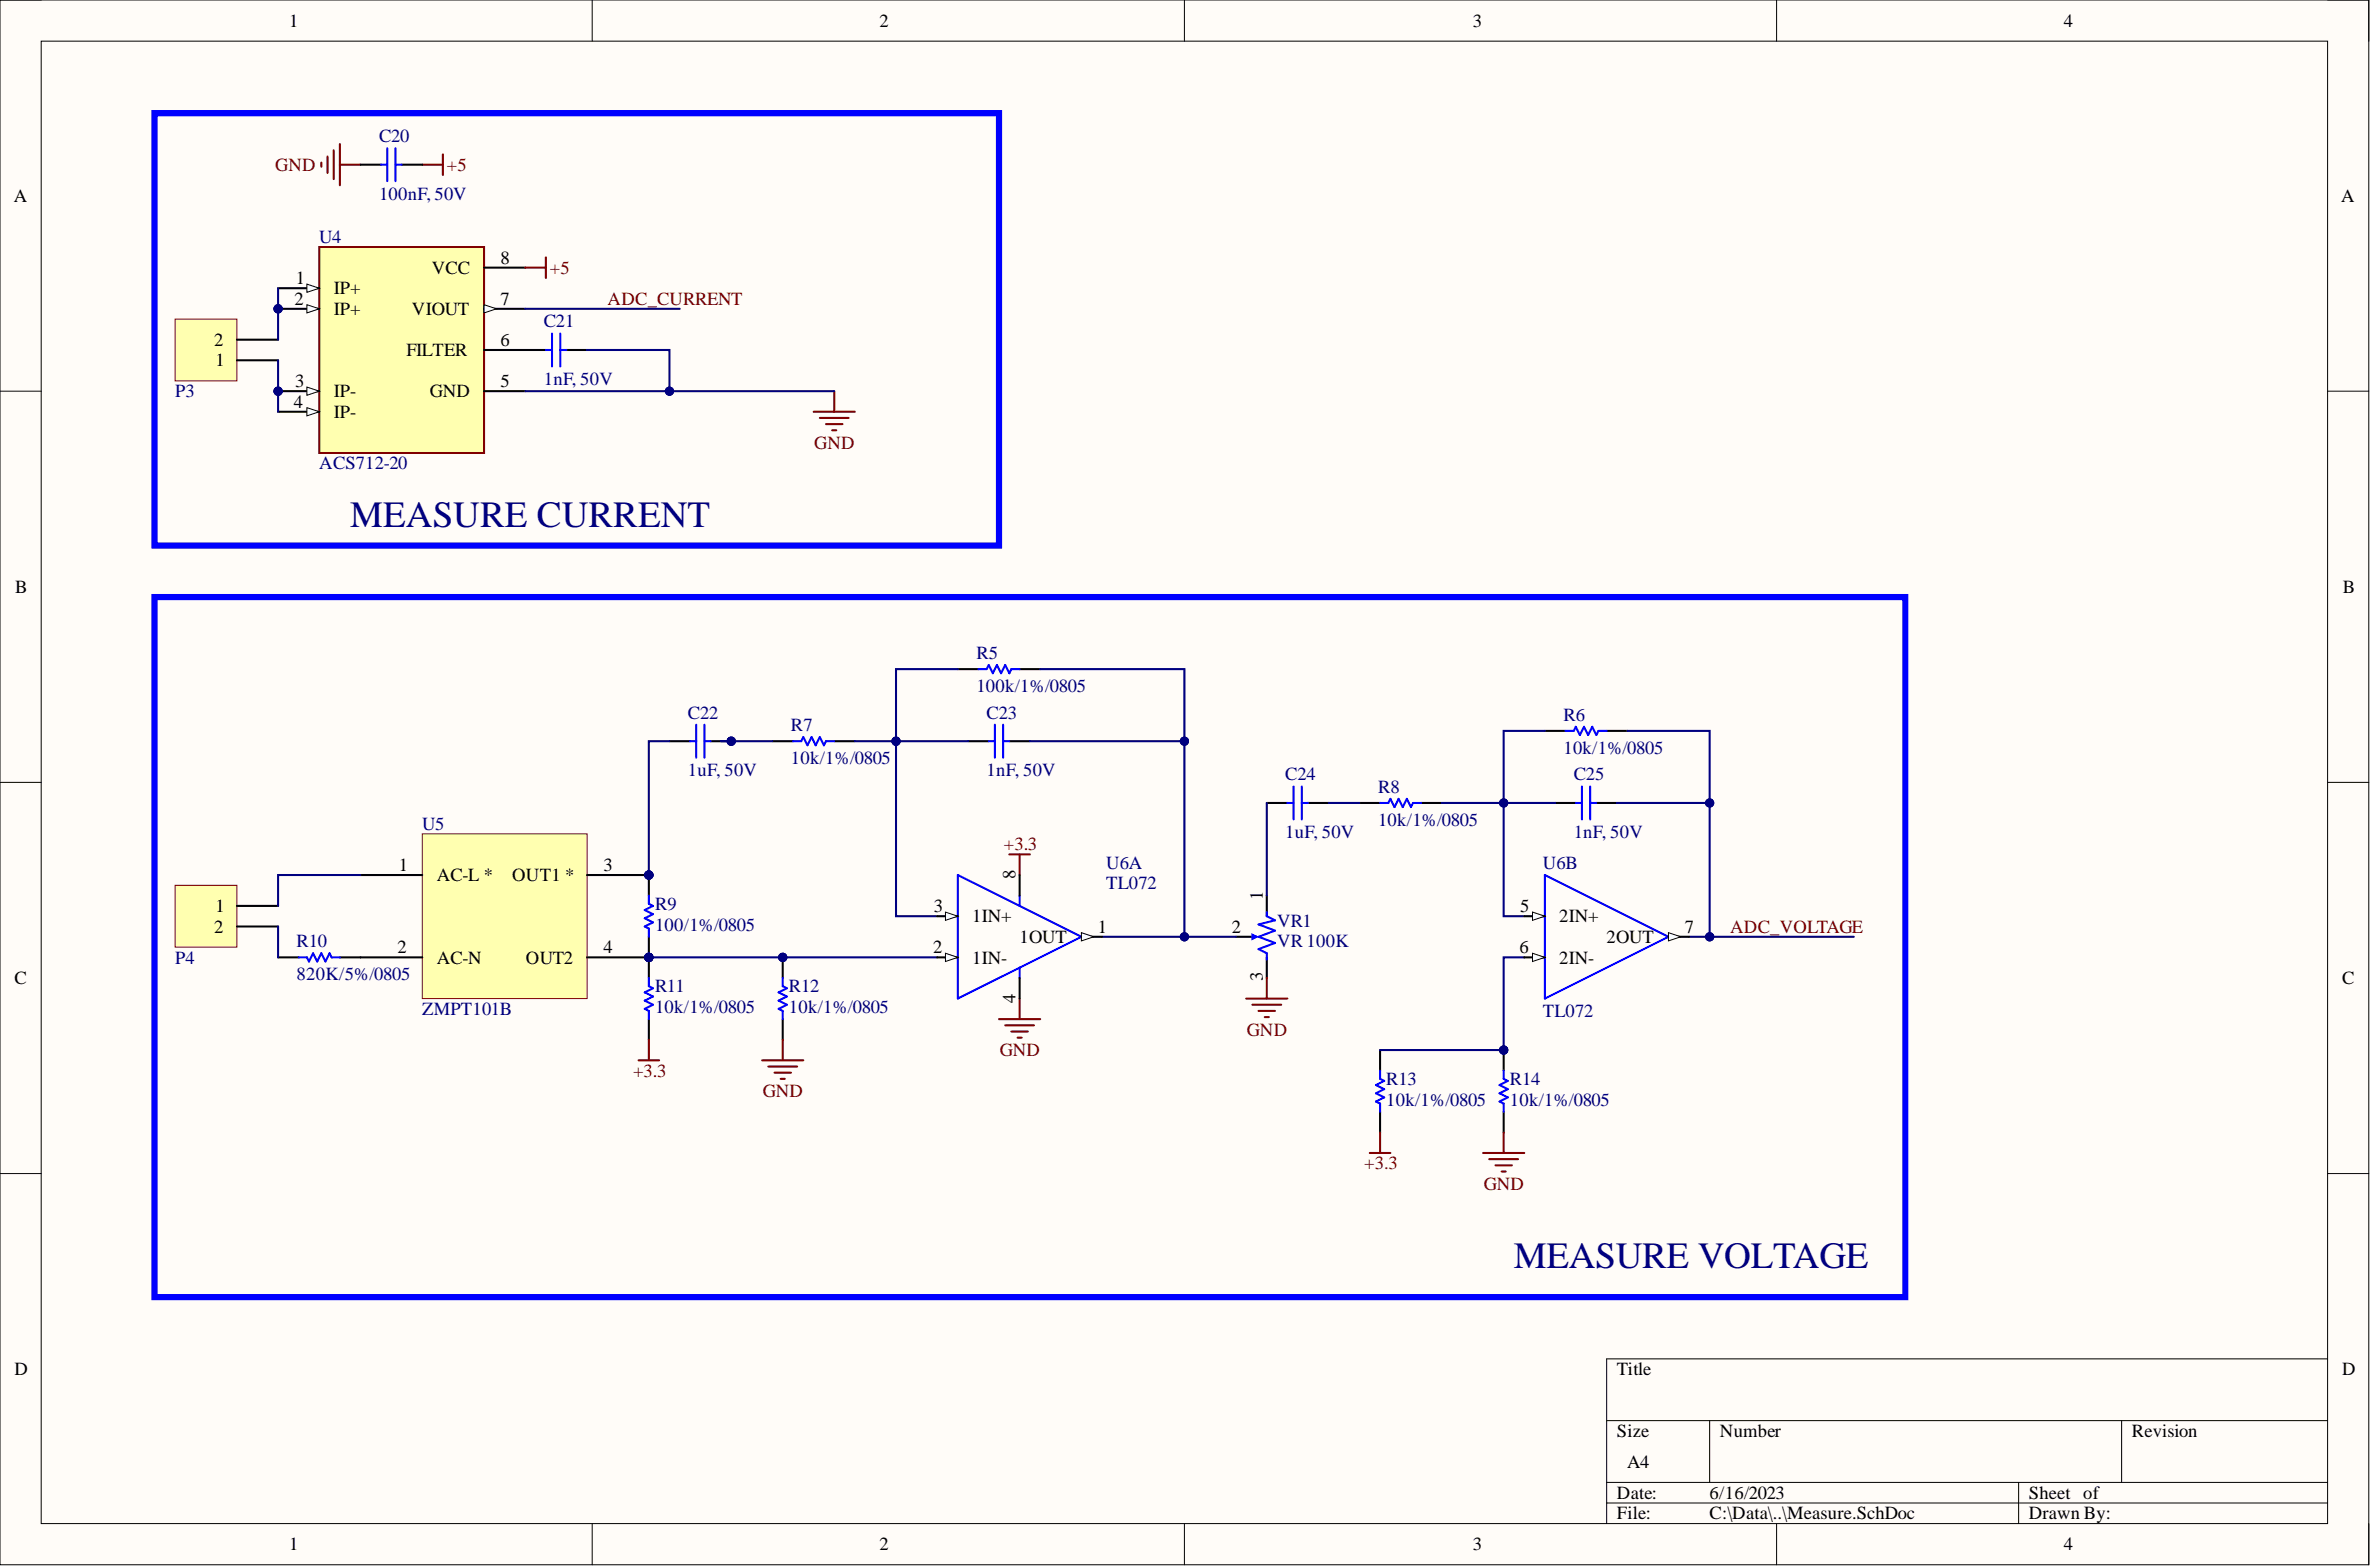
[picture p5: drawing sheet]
<svg xmlns="http://www.w3.org/2000/svg" width="292mm" height="193mm" viewBox="0 0 292 193" stroke-linecap="round" stroke-linejoin="round" font-family="sans-serif">
<defs><g id="words">
<g font-size="4.6" fill="#000080">
<text x="43.1" y="64.9">MEASURE CURRENT</text>
<text x="186.5" y="156.2">MEASURE VOLTAGE</text>
</g>
<g font-size="2.3">
<text x="35.6" y="3.3">1</text>
<text x="108.4" y="3.3">2</text>
<text x="181.4" y="3.3">3</text>
<text x="254.3" y="3.3">4</text>
<text x="1.7" y="24.8">A</text>
<text x="288.4" y="24.8">A</text>
<text x="36.5" y="35">1</text>
<text x="53.2" y="33.7">VCC</text>
<text x="61.7" y="32.5">8</text>
<text x="36.3" y="37.5">2</text>
<text x="41.1" y="36.3">IP+</text>
<text x="41.1" y="38.8">IP+</text>
<text x="50.8" y="38.8">VIOUT</text>
<text x="61.7" y="37.5">7</text>
<text x="26.4" y="42.6">2</text>
<text x="26.6" y="45.1">1</text>
<text x="36.4" y="47.7">3</text>
<text x="50.1" y="43.9">FILTER</text>
<text x="61.7" y="42.6">6</text>
<text x="61.7" y="47.7">5</text>
<text x="36.2" y="50.2">4</text>
<text x="41.1" y="48.9">IP-</text>
<text x="41.1" y="51.5">IP-</text>
<text x="53" y="48.9">GND</text>
<text x="1.9" y="73">B</text>
<text x="288.6" y="73">B</text>
<text x="49.1" y="107.2">1</text>
<text x="74.4" y="107.2">3</text>
<text x="26.6" y="112.3">1</text>
<text x="53.8" y="108.5">AC-L *</text>
<text x="63.1" y="108.5">OUT1 *</text>
<text x="115" y="112.3">3</text>
<text x="119.8" y="113.6">1IN+</text>
<text x="125.1" y="108.3" transform="rotate(-90 125.1 108.3)">8</text>
<text x="155.6" y="110.8" transform="rotate(-90 155.6 110.8)">1</text>
<text x="187.3" y="112.3">5</text>
<text x="192.1" y="113.6">2IN+</text>
<text x="26.4" y="114.9">2</text>
<text x="49" y="117.4">2</text>
<text x="53.8" y="118.7">AC-N</text>
<text x="64.8" y="118.7">OUT2</text>
<text x="74.4" y="117.4">4</text>
<text x="115" y="117.4">2</text>
<text x="119.8" y="118.7">1IN-</text>
<text x="125.6" y="116.1">1OUT</text>
<text x="135.3" y="114.9">1</text>
<text x="151.8" y="114.9">2</text>
<text x="187.2" y="117.4">6</text>
<text x="192.1" y="118.7">2IN-</text>
<text x="197.9" y="116.1">2OUT</text>
<text x="207.6" y="114.9">7</text>
<text x="1.8" y="121.2">C</text>
<text x="125.1" y="123.6" transform="rotate(-90 125.1 123.6)">4</text>
<text x="155.6" y="120.9" transform="rotate(-90 155.6 120.9)">3</text>
<text x="288.5" y="121.2">C</text>
<text x="1.8" y="169.4">D</text>
<text x="199.2" y="169.4">Title</text>
<text x="288.5" y="169.4">D</text>
<text x="199.2" y="177">Size</text>
<text x="211.9" y="177">Number</text>
<text x="262.6" y="177">Revision</text>
<text x="199.2" y="184.6">Date:</text>
<text x="200.5" y="180.8">A4</text>
<text x="210.6" y="184.6">6/16/2023</text>
<text x="250" y="184.6">Sheet of</text>
<text x="35.6" y="190.9">1</text>
<text x="108.4" y="190.9">2</text>
<text x="181.4" y="190.9">3</text>
<text x="199.2" y="187.1">File:</text>
<text x="210.6" y="187.1">C:\Data\..\Measure.SchDoc</text>
<text x="250" y="187.1">Drawn By:</text>
<text x="254.3" y="190.9">4</text>
</g>
<g font-size="2.3" fill="#000080">
<text x="46.7" y="17.5">C20</text>
<text x="39.3" y="29.9">U4</text>
<text x="46.7" y="24.6">100nF, 50V</text>
<text x="67" y="40.3">C21</text>
<text x="67" y="47.4">1nF, 50V</text>
<text x="21.6" y="48.9">P3</text>
<text x="39.3" y="57.8">ACS712-20</text>
<text x="120.3" y="81.1">R5</text>
<text x="84.8" y="88.5">C22</text>
<text x="120.3" y="85.2">100k/1%/0805</text>
<text x="121.6" y="88.5">C23</text>
<text x="192.6" y="88.7">R6</text>
<text x="84.8" y="95.6">1uF, 50V</text>
<text x="97.4" y="94.1">10k/1%/0805</text>
<text x="97.4" y="90">R7</text>
<text x="121.6" y="95.6">1nF, 50V</text>
<text x="192.6" y="92.8">10k/1%/0805</text>
<text x="158.3" y="96.1">C24</text>
<text x="169.8" y="101.7">10k/1%/0805</text>
<text x="169.8" y="97.6">R8</text>
<text x="193.9" y="96.1">C25</text>
<text x="52" y="102.2">U5</text>
<text x="136.3" y="107">U6A</text>
<text x="158.3" y="103.2">1uF, 50V</text>
<text x="190.1" y="107">U6B</text>
<text x="193.9" y="103.2">1nF, 50V</text>
<text x="80.7" y="112.1">R9</text>
<text x="136.3" y="109.5">TL072</text>
<text x="21.6" y="118.7">P4</text>
<text x="36.5" y="116.6">R10</text>
<text x="80.7" y="114.6">100/1%/0805</text>
<text x="157.3" y="116.6">VR 100K</text>
<text x="157.3" y="114.1">VR1</text>
<text x="36.5" y="120.7">820K/5%/0805</text>
<text x="52" y="125">ZMPT101B</text>
<text x="80.7" y="124.7">10k/1%/0805</text>
<text x="80.7" y="122.2">R11</text>
<text x="97.2" y="124.7">10k/1%/0805</text>
<text x="97.2" y="122.2">R12</text>
<text x="190.1" y="125.3">TL072</text>
<text x="170.8" y="136.2">10k/1%/0805</text>
<text x="170.8" y="133.6">R13</text>
<text x="186" y="136.2">10k/1%/0805</text>
<text x="186" y="133.6">R14</text>
</g>
<g font-size="2.3" fill="#800000">
<text x="33.9" y="21">GND</text>
<text x="55.1" y="21">+5</text>
<text x="67.8" y="33.7">+5</text>
<text x="74.9" y="37.5">ADC_CURRENT</text>
<text x="100.3" y="55.3">GND</text>
<text x="123.7" y="104.7">+3.3</text>
<text x="213.2" y="114.9">ADC_VOLTAGE</text>
<text x="123.2" y="130.1">GND</text>
<text x="153.6" y="127.5">GND</text>
<text x="78" y="132.6">+3.3</text>
<text x="94" y="135.1">GND</text>
<text x="168.1" y="144">+3.3</text>
<text x="182.8" y="146.5">GND</text>
</g>
</g></defs>
<path d="M0 0h291.8v192.7h-291.8z" fill-rule="evenodd" fill="#fffcf8"/>
<path d="M0 0h291.8v192.7h-291.8z" fill="none" stroke="#000" stroke-width=".12"/>
<path d="M5.1 5.1h281.7v182.5h-281.7z" fill-rule="evenodd" fill="#fffcf8"/>
<g fill="none" stroke="#000" stroke-width=".12">
<path d="M0 0h5.1M73 0v5.1M145.9 0v5.1M218.9 0v5.1M286.8 0h5v5.1M5.1 5.1h281.7v182.5h-281.7zM0 48.2h5.1M286.8 48.2h5M0 96.3h5.1M286.8 96.3h5M0 144.5h5.1M286.8 144.5h5"/>
<path d="M197.9 174.9h88.9M210.6 174.9v7.7M261.4 174.9v7.7M286.8 167.3h-88.9v20.3M73 187.6v5.1M145.9 187.6v5.1M197.9 182.6h88.9M197.9 185.1h88.9M218.9 187.6v5.1M248.7 182.6v5M291.8 187.6v5.1"/>
</g>
<path d="M19 13.9h104.1v53.3h-104.1zM19 73.5h215.7v86.2h-215.7z" fill="none" stroke="#00f" stroke-width=".76"/>
<circle cx="34.3" cy="38" r=".51" fill="#000080"/>
<circle cx="34.3" cy="38" r=".51" fill="none" stroke="#000080" stroke-width=".12"/>
<circle cx="34.3" cy="48.2" r=".51" fill="#000080"/>
<circle cx="34.3" cy="48.2" r=".51" fill="none" stroke="#000080" stroke-width=".12"/>
<path d="M39.3 30.4h20.3v25.4h-20.3z" fill-rule="evenodd" fill="#ffffb0"/>
<path d="M39.3 30.4h20.3v25.4h-20.3z" fill="none" stroke="#800000" stroke-width=".25"/>
<path d="M34.3 35.5h5" fill="none" stroke="#000" stroke-width=".25"/>
<path d="M37.8 35l1.5 .5-1.5 .5z" fill="#f8fcff"/>
<path d="M37.8 35l1.5 .5-1.5 .5z" fill="none" stroke="#000" stroke-width=".12"/>
<path d="M34.3 38h5" fill="none" stroke="#000" stroke-width=".25"/>
<path d="M37.8 37.5l1.5 .5-1.5 .5z" fill="#f8fcff"/>
<path d="M37.8 37.5l1.5 .5-1.5 .5z" fill="none" stroke="#000" stroke-width=".12"/>
<circle cx="34.3" cy="38" r=".51" fill="#000080"/>
<circle cx="34.3" cy="38" r=".51" fill="none" stroke="#000080" stroke-width=".12"/>
<path d="M34.3 48.2h5" fill="none" stroke="#000" stroke-width=".25"/>
<path d="M37.8 47.7l1.5 .5-1.5 .5z" fill="#f8fcff"/>
<path d="M37.8 47.7l1.5 .5-1.5 .5z" fill="none" stroke="#000" stroke-width=".12"/>
<circle cx="34.3" cy="48.2" r=".51" fill="#000080"/>
<circle cx="34.3" cy="48.2" r=".51" fill="none" stroke="#000080" stroke-width=".12"/>
<path d="M34.3 50.7h5" fill="none" stroke="#000" stroke-width=".25"/>
<path d="M37.8 50.2l1.5 .5-1.5 .5z" fill="#f8fcff"/>
<path d="M37.8 50.2l1.5 .5-1.5 .5z" fill="none" stroke="#000" stroke-width=".12"/>
<path d="M59.6 33h5.1M59.6 38h5.1" fill="none" stroke="#000" stroke-width=".25"/>
<path d="M59.6 37.5l1.6 .5-1.6 .5z" fill="#f8fcff"/>
<path d="M59.6 37.5l1.6 .5-1.6 .5z" fill="none" stroke="#000" stroke-width=".12"/>
<path d="M59.6 43.1h5.1M59.6 48.2h5.1" fill="none" stroke="#000" stroke-width=".25"/>
<path d="M21.6 39.3h7.6v7.6h-7.6z" fill-rule="evenodd" fill="#ffffb0"/>
<path d="M21.6 39.3h7.6v7.6h-7.6z" fill="none" stroke="#800000" stroke-width=".12"/>
<path d="M29.2 44.4h5.1M29.2 41.8h5.1M34.3 117.9h2.5M41.9 117.9h2.5" fill="none" stroke="#000" stroke-width=".25"/>
<g fill="none" stroke="#800000" stroke-width=".25">
<path d="M40.3 19.3v2M41.1 18.5v3.6M41.9 17.7v5.1M54.6 19v2.5M39.6 20v.5M41.9 20.3h2.5M52 20.3h2.6M64.7 33h2.5M67.2 31.7v2.5M100.2 50.7h5.1M101 51.5h3.6M101.8 52.2h2"/>
<path d="M102.5 53h.5M102.8 48.2v2.5"/>
</g>
<path d="M36.8 117.9h1l.3 .5 .5-1 .5 1 .5-1 .5 1 .5-1 .3 .5h1" fill="none" stroke="#00f" stroke-width=".25"/>
<path d="M21.6 109h7.6v7.6h-7.6z" fill-rule="evenodd" fill="#ffffb0"/>
<path d="M21.6 109h7.6v7.6h-7.6z" fill="none" stroke="#800000" stroke-width=".12"/>
<path d="M44.4 20.3h2.5M49.5 20.3h2.5M64.7 43.1h2.5M69.8 43.1h2.5M95.2 91.3h2.5M102.8 91.3h2.5M118 82.4h2.5M119.3 91.3h2.5M124.3 91.3h2.6M125.6 82.4h2.6M29.2 111.6h5.1M29.2 114.1h5.1" fill="none" stroke="#000" stroke-width=".25"/>
<g fill="none" stroke="#00f" stroke-width=".25">
<path d="M47.7 18.3v4M48.7 18.3v4M46.9 20.3h.8M48.7 20.3h.8M67.2 43.1h.8M68 41.1v4M69 41.1v4M69 43.1h.8M97.7 91.3h1l.3-.5 .5 1 .5-1 .5 1 .5-1 .5 1 .3-.5h1M120.5 82.4h1.1l.2-.5 .5 1 .5-1 .5 1 .5-1 .5 1 .3-.5h1M121.8 91.3h.8M122.6 89.2v4.1"/>
<path d="M123.6 89.2v4.1M123.6 91.3h.7"/>
</g>
<circle cx="90.1" cy="91.3" r=".51" fill="#000080"/>
<circle cx="90.1" cy="91.3" r=".51" fill="none" stroke="#000080" stroke-width=".12"/>
<path d="M87.5 91.3h2.6" fill="none" stroke="#000" stroke-width=".25"/>
<circle cx="90.1" cy="91.3" r=".51" fill="#000080"/>
<circle cx="90.1" cy="91.3" r=".51" fill="none" stroke="#000080" stroke-width=".12"/>
<path d="M82.5 91.3h2.5" fill="none" stroke="#000" stroke-width=".25"/>
<path d="M85 91.3h.8M85.8 89.2v4.1M86.8 89.2v4.1M86.8 91.3h.7" fill="none" stroke="#00f" stroke-width=".25"/>
<circle cx="79.9" cy="117.9" r=".51" fill="#000080"/>
<circle cx="79.9" cy="117.9" r=".51" fill="none" stroke="#000080" stroke-width=".12"/>
<circle cx="79.9" cy="107.8" r=".51" fill="#000080"/>
<circle cx="79.9" cy="107.8" r=".51" fill="none" stroke="#000080" stroke-width=".12"/>
<path d="M79.9 115.4v2.5" fill="none" stroke="#000" stroke-width=".25"/>
<circle cx="79.9" cy="117.9" r=".51" fill="#000080"/>
<circle cx="79.9" cy="117.9" r=".51" fill="none" stroke="#000080" stroke-width=".12"/>
<path d="M79.9 107.8v2.5" fill="none" stroke="#000" stroke-width=".25"/>
<circle cx="79.9" cy="107.8" r=".51" fill="#000080"/>
<circle cx="79.9" cy="107.8" r=".51" fill="none" stroke="#000080" stroke-width=".12"/>
<path d="M79.9 110.3v1l.5 .3-1 .5 1 .5-1 .5 1 .5-1 .5 .5 .2v1.1M154.5 115.4h.3" fill="none" stroke="#00f" stroke-width=".25"/>
<path d="M152.3 115.4h2.5M156.1 110.3v2.5M156.1 117.9v2.5" fill="none" stroke="#000" stroke-width=".25"/>
<path d="M154.3 115.1l.5 .3-.5 .2z" fill="#00f"/>
<path d="M158.6 98.9h.8M159.4 96.9v4M160.4 98.9h.7M160.4 96.9v4M170 98.9h1l.3-.5 .5 1 .5-1 .5 1 .5-1 .5 1 .3-.5h1M154.3 115.1l.5 .3-.5 .2zM156.1 112.3v.5l1 .5-2.1 .5 2.1 .8-2.1 .8 2.1 .7-2.1 .8 1.1 .5v.8M170 131.8v1.1l.5 .2-1 .5 1 .5-1 .5 1 .5-1 .5 .5 .3v1" fill="none" stroke="#00f" stroke-width=".25"/>
<path d="M153.5 123h5.1M154.3 123.7h3.5M155 124.5h2.1M155.8 125.3h.5M156.1 120.4v2.6" fill="none" stroke="#800000" stroke-width=".25"/>
<path d="M156.1 98.9h2.5M161.1 98.9h2.6M167.5 98.9h2.5M175.1 98.9h2.5M170 129.3v2.5M170 136.9v2.5" fill="none" stroke="#000" stroke-width=".25"/>
<circle cx="185.2" cy="129.3" r=".51" fill="#000080"/>
<circle cx="185.2" cy="129.3" r=".51" fill="none" stroke="#000080" stroke-width=".12"/>
<path d="M185.2 129.3v2.5" fill="none" stroke="#000" stroke-width=".25"/>
<circle cx="185.2" cy="129.3" r=".51" fill="#000080"/>
<circle cx="185.2" cy="129.3" r=".51" fill="none" stroke="#000080" stroke-width=".12"/>
<path d="M190.3 90h2.6M191.6 98.9h2.5M196.7 98.9h2.5M197.9 90h2.6M185.2 136.9v2.5" fill="none" stroke="#000" stroke-width=".25"/>
<path d="M192.9 90h1l.2-.5 .5 1 .5-1 .6 1 .5-1 .5 1 .2-.5h1M194.1 98.9h.8M194.9 96.9v4M195.9 98.9h.8M195.9 96.9v4M185.2 131.8v1.1l.6 .2-1.1 .5 1.1 .5-1.1 .5 1.1 .5-1.1 .5 .5 .3v1" fill="none" stroke="#00f" stroke-width=".25"/>
<path d="M123.1 125.5h5.1M123.8 126.3h3.6M124.6 127h2M125.4 127.8h.5M125.6 123v2.5M170 139.4v2.6M185.2 139.4v2.6M168.8 142h2.5M182.7 142h5.1M183.5 142.7h3.5M184.2 143.5h2.1M185 144.3h.5" fill="none" stroke="#800000" stroke-width=".25"/>
<circle cx="79.9" cy="117.9" r=".51" fill="#000080"/>
<circle cx="79.9" cy="117.9" r=".51" fill="none" stroke="#000080" stroke-width=".12"/>
<path d="M79.9 117.9v2.5" fill="none" stroke="#000" stroke-width=".25"/>
<circle cx="79.9" cy="117.9" r=".51" fill="#000080"/>
<circle cx="79.9" cy="117.9" r=".51" fill="none" stroke="#000080" stroke-width=".12"/>
<path d="M79.9 125.5v2.5" fill="none" stroke="#000" stroke-width=".25"/>
<path d="M79.9 120.4v1l.5 .3-1 .5 1 .5-1 .5 1 .5-1 .5 .5 .3v1" fill="none" stroke="#00f" stroke-width=".25"/>
<circle cx="96.4" cy="117.9" r=".51" fill="#000080"/>
<circle cx="96.4" cy="117.9" r=".51" fill="none" stroke="#000080" stroke-width=".12"/>
<path d="M96.4 117.9v2.5" fill="none" stroke="#000" stroke-width=".25"/>
<circle cx="96.4" cy="117.9" r=".51" fill="#000080"/>
<circle cx="96.4" cy="117.9" r=".51" fill="none" stroke="#000080" stroke-width=".12"/>
<path d="M96.4 125.5v2.5" fill="none" stroke="#000" stroke-width=".25"/>
<path d="M96.4 120.4v1l.5 .3-1 .5 1 .5-1 .5 1 .5-1 .5 .5 .3v1" fill="none" stroke="#00f" stroke-width=".25"/>
<path d="M124.3 105.2h2.6M125.6 105.2v2.6M78.7 130.6h2.5M79.9 128v2.6M93.9 130.6h5.1M94.7 131.3h3.5M95.4 132.1h2M96.2 132.9h.5M96.4 128v2.6" fill="none" stroke="#800000" stroke-width=".25"/>
<circle cx="79.9" cy="107.8" r=".51" fill="#000080"/>
<circle cx="79.9" cy="107.8" r=".51" fill="none" stroke="#000080" stroke-width=".12"/>
<circle cx="79.9" cy="117.9" r=".51" fill="#000080"/>
<circle cx="79.9" cy="117.9" r=".51" fill="none" stroke="#000080" stroke-width=".12"/>
<path d="M52 102.7h20.3v20.3h-20.3z" fill-rule="evenodd" fill="#ffffb0"/>
<path d="M52 102.7h20.3v20.3h-20.3z" fill="none" stroke="#800000" stroke-width=".12"/>
<path d="M44.4 107.8h7.6M44.4 117.9h7.6M72.3 107.8h7.6" fill="none" stroke="#000" stroke-width=".25"/>
<circle cx="79.9" cy="107.8" r=".51" fill="#000080"/>
<circle cx="79.9" cy="107.8" r=".51" fill="none" stroke="#000080" stroke-width=".12"/>
<path d="M72.3 117.9h7.6" fill="none" stroke="#000" stroke-width=".25"/>
<circle cx="79.9" cy="117.9" r=".51" fill="#000080"/>
<circle cx="79.9" cy="117.9" r=".51" fill="none" stroke="#000080" stroke-width=".12"/>
<path d="M34.3 35.5v6.3M64.7 38h19" fill="none" stroke="#000080" stroke-width=".25"/>
<circle cx="34.3" cy="38" r=".51" fill="#000080"/>
<circle cx="34.3" cy="38" r=".51" fill="none" stroke="#000080" stroke-width=".12"/>
<path d="M34.3 44.4v6.3" fill="none" stroke="#000080" stroke-width=".25"/>
<circle cx="34.3" cy="48.2" r=".51" fill="#000080"/>
<circle cx="34.3" cy="48.2" r=".51" fill="none" stroke="#000080" stroke-width=".12"/>
<path d="M64.7 48.2h17.8" fill="none" stroke="#000080" stroke-width=".25"/>
<circle cx="82.5" cy="48.2" r=".51" fill="#000080"/>
<circle cx="82.5" cy="48.2" r=".51" fill="none" stroke="#000080" stroke-width=".12"/>
<path d="M72.3 43.1h10.2v5.1h20.3" fill="none" stroke="#000080" stroke-width=".25"/>
<circle cx="82.5" cy="48.2" r=".51" fill="#000080"/>
<circle cx="82.5" cy="48.2" r=".51" fill="none" stroke="#000080" stroke-width=".12"/>
<path d="M110.4 91.3h8.9M34.3 114.1v3.8M44.4 107.8h-10.1v3.8" fill="none" stroke="#000080" stroke-width=".25"/>
<circle cx="110.4" cy="91.3" r=".51" fill="#000080"/>
<circle cx="110.4" cy="91.3" r=".51" fill="none" stroke="#000080" stroke-width=".12"/>
<path d="M126.9 91.3h19" fill="none" stroke="#000080" stroke-width=".25"/>
<circle cx="145.9" cy="91.3" r=".51" fill="#000080"/>
<circle cx="145.9" cy="91.3" r=".51" fill="none" stroke="#000080" stroke-width=".12"/>
<path d="M88.8 91.3h6.4" fill="none" stroke="#000080" stroke-width=".25"/>
<circle cx="90.1" cy="91.3" r=".51" fill="#000080"/>
<circle cx="90.1" cy="91.3" r=".51" fill="none" stroke="#000080" stroke-width=".12"/>
<path d="M82.5 91.3h-2.6v16.5" fill="none" stroke="#000080" stroke-width=".25"/>
<circle cx="79.9" cy="107.8" r=".51" fill="#000080"/>
<circle cx="79.9" cy="107.8" r=".51" fill="none" stroke="#000080" stroke-width=".12"/>
<path d="M79.9 117.9h35.6" fill="none" stroke="#000080" stroke-width=".25"/>
<circle cx="96.4" cy="117.9" r=".51" fill="#000080"/>
<circle cx="96.4" cy="117.9" r=".51" fill="none" stroke="#000080" stroke-width=".12"/>
<circle cx="79.9" cy="117.9" r=".51" fill="#000080"/>
<circle cx="79.9" cy="117.9" r=".51" fill="none" stroke="#000080" stroke-width=".12"/>
<path d="M105.3 91.3h5.1" fill="none" stroke="#000080" stroke-width=".25"/>
<circle cx="110.4" cy="91.3" r=".51" fill="#000080"/>
<circle cx="110.4" cy="91.3" r=".51" fill="none" stroke="#000080" stroke-width=".12"/>
<path d="M156.1 98.9v11.4M163.7 98.9h3.8M187.8 117.9h-2.6v11.4h-15.2" fill="none" stroke="#000080" stroke-width=".25"/>
<circle cx="185.2" cy="129.3" r=".51" fill="#000080"/>
<circle cx="185.2" cy="129.3" r=".51" fill="none" stroke="#000080" stroke-width=".12"/>
<path d="M177.6 98.9h7.6v13.9h2.6" fill="none" stroke="#000080" stroke-width=".25"/>
<circle cx="185.2" cy="98.9" r=".51" fill="#000080"/>
<circle cx="185.2" cy="98.9" r=".51" fill="none" stroke="#000080" stroke-width=".12"/>
<path d="M199.2 98.9h11.4" fill="none" stroke="#000080" stroke-width=".25"/>
<circle cx="210.6" cy="98.9" r=".51" fill="#000080"/>
<circle cx="210.6" cy="98.9" r=".51" fill="none" stroke="#000080" stroke-width=".12"/>
<path d="M190.3 90h-5.1v8.9h6.4" fill="none" stroke="#000080" stroke-width=".25"/>
<circle cx="185.2" cy="98.9" r=".51" fill="#000080"/>
<circle cx="185.2" cy="98.9" r=".51" fill="none" stroke="#000080" stroke-width=".12"/>
<path d="M118 82.4h-7.6v30.4h5.1" fill="none" stroke="#000080" stroke-width=".25"/>
<circle cx="110.4" cy="91.3" r=".51" fill="#000080"/>
<circle cx="110.4" cy="91.3" r=".51" fill="none" stroke="#000080" stroke-width=".12"/>
<path d="M128.2 82.4h17.7v33" fill="none" stroke="#000080" stroke-width=".25"/>
<circle cx="145.9" cy="115.4" r=".51" fill="#000080"/>
<circle cx="145.9" cy="115.4" r=".51" fill="none" stroke="#000080" stroke-width=".12"/>
<circle cx="145.9" cy="91.3" r=".51" fill="#000080"/>
<circle cx="145.9" cy="91.3" r=".51" fill="none" stroke="#000080" stroke-width=".12"/>
<path d="M135.8 115.4h16.5" fill="none" stroke="#000080" stroke-width=".25"/>
<circle cx="145.9" cy="115.4" r=".51" fill="#000080"/>
<circle cx="145.9" cy="115.4" r=".51" fill="none" stroke="#000080" stroke-width=".12"/>
<path d="M200.5 90h10.1v25.4h-2.5" fill="none" stroke="#000080" stroke-width=".25"/>
<circle cx="210.6" cy="98.9" r=".51" fill="#000080"/>
<circle cx="210.6" cy="98.9" r=".51" fill="none" stroke="#000080" stroke-width=".12"/>
<circle cx="210.6" cy="115.4" r=".51" fill="#000080"/>
<circle cx="210.6" cy="115.4" r=".51" fill="none" stroke="#000080" stroke-width=".12"/>
<path d="M210.6 115.4h17.8" fill="none" stroke="#000080" stroke-width=".25"/>
<circle cx="210.6" cy="115.4" r=".51" fill="#000080"/>
<circle cx="210.6" cy="115.4" r=".51" fill="none" stroke="#000080" stroke-width=".12"/>
<path d="M118 107.8l15.2 7.6-15.2 7.6zM125.6 110.3v1.3M125.6 119.2v1.2" fill="none" stroke="#00f" stroke-width=".25"/>
<path d="M115.5 112.8h2.5" fill="none" stroke="#000" stroke-width=".25"/>
<path d="M116.5 112.3l1.5 .5-1.5 .5z" fill="#f8fcff"/>
<path d="M116.5 112.3l1.5 .5-1.5 .5z" fill="none" stroke="#000" stroke-width=".12"/>
<path d="M115.5 117.9h2.5" fill="none" stroke="#000" stroke-width=".25"/>
<path d="M116.5 117.4l1.5 .5-1.5 .5z" fill="#f8fcff"/>
<path d="M116.5 117.4l1.5 .5-1.5 .5z" fill="none" stroke="#000" stroke-width=".12"/>
<path d="M125.6 107.8v2.5M133.2 115.4h2.6" fill="none" stroke="#000" stroke-width=".25"/>
<path d="M133.2 114.9l1.5 .5-1.5 .5z" fill="#f8fcff"/>
<path d="M133.2 114.9l1.5 .5-1.5 .5z" fill="none" stroke="#000" stroke-width=".12"/>
<path d="M187.8 112.8h2.5M125.6 120.4v2.6" fill="none" stroke="#000" stroke-width=".25"/>
<path d="M190.3 107.8l15.2 7.6-15.2 7.6z" fill="none" stroke="#00f" stroke-width=".25"/>
<path d="M188.8 112.3l1.5 .5-1.5 .5z" fill="#f8fcff"/>
<path d="M188.8 112.3l1.5 .5-1.5 .5z" fill="none" stroke="#000" stroke-width=".12"/>
<path d="M187.8 117.9h2.5" fill="none" stroke="#000" stroke-width=".25"/>
<path d="M188.8 117.4l1.5 .5-1.5 .5z" fill="#f8fcff"/>
<path d="M188.8 117.4l1.5 .5-1.5 .5z" fill="none" stroke="#000" stroke-width=".12"/>
<path d="M205.5 115.4h2.6" fill="none" stroke="#000" stroke-width=".25"/>
<path d="M205.5 114.9l1.6 .5-1.6 .5z" fill="#f8fcff"/>
<path d="M205.5 114.9l1.6 .5-1.6 .5z" fill="none" stroke="#000" stroke-width=".12"/>
<use href="#words"/>
</svg>
